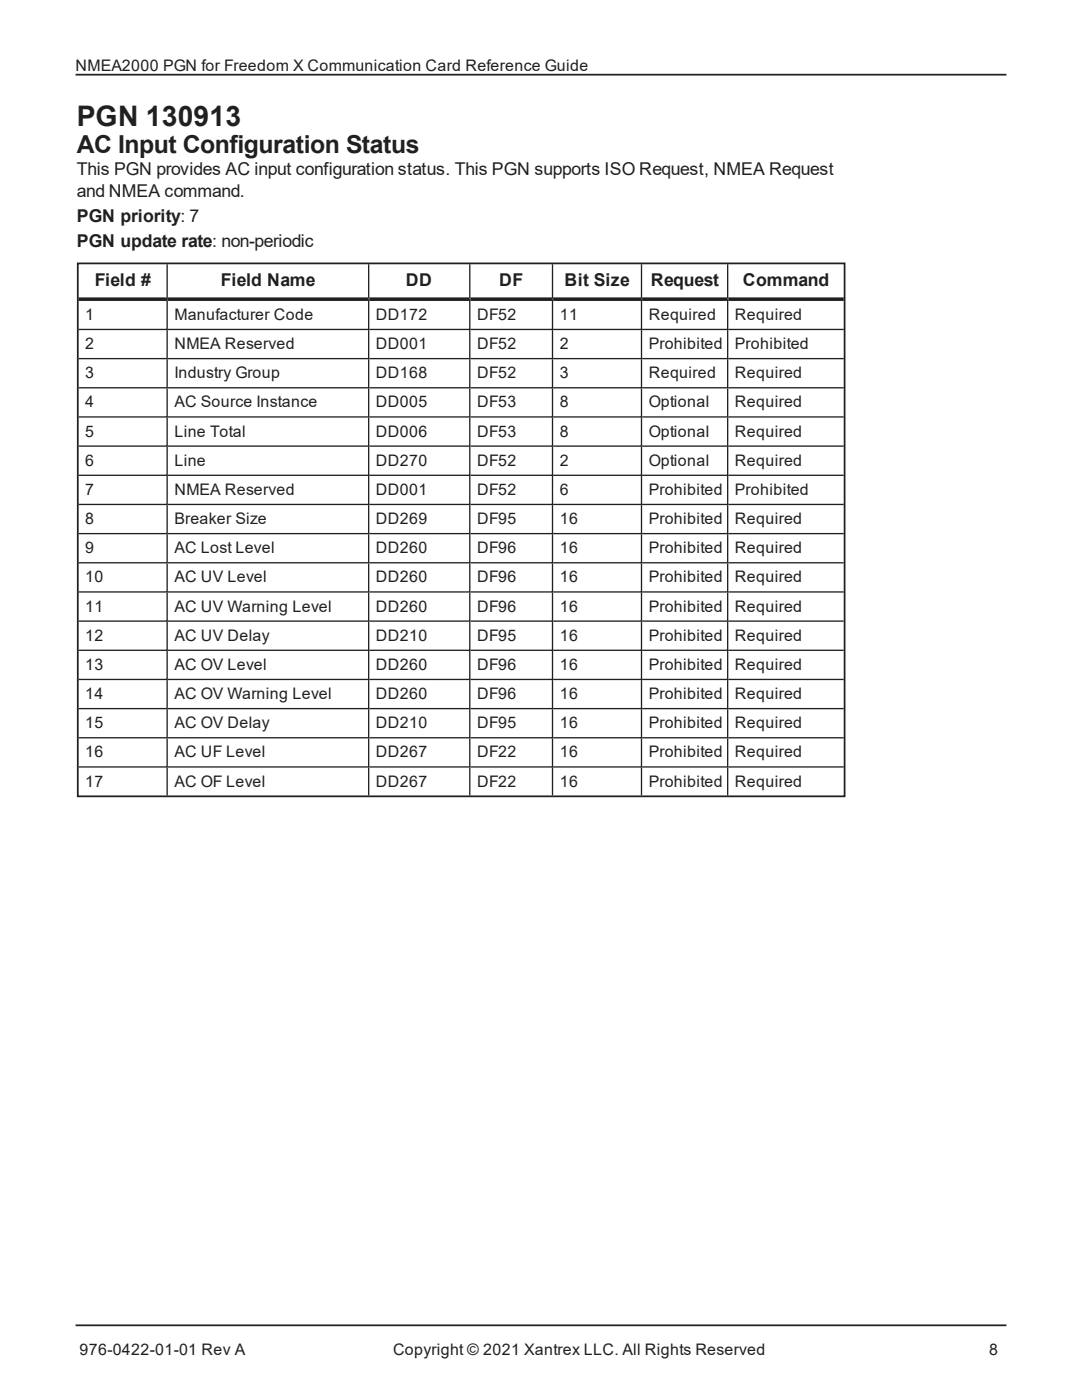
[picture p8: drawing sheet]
<svg xmlns="http://www.w3.org/2000/svg" width="216mm" height="279mm" viewBox="0 0 216 279" stroke-linecap="round" stroke-linejoin="round" font-family="sans-serif">
<defs><g id="words">
<text font-size="5.6" fill="#231f20" x="15.3" y="25.1">PGN 130913</text>
<text font-size="4.9" fill="#231f20" x="15.3" y="30.5">AC Input Configuration Status</text>
<g font-size="3.5" fill="#231f20">
<text x="15.3" y="35">This PGN provides AC input configuration status. This PGN supports ISO Request, NMEA Request</text>
<text x="15.3" y="39.2">and NMEA command.</text>
<text x="15.3" y="44.3">PGN priority: 7</text>
<text x="15.3" y="49.3">PGN update rate: non-periodic</text>
<text x="18.9" y="57.1">Field #</text>
<text x="44.1" y="57.1">Field Name</text>
<text x="81" y="57.1">DD</text>
<text x="99.6" y="57.1">DF</text>
<text x="112.6" y="57.1">Bit Size</text>
<text x="129.9" y="57.1">Request</text>
<text x="148.2" y="57.1">Command</text>
</g>
<g font-size="3.2" fill="#231f20">
<text x="15.1" y="14.1">NMEA2000 PGN for Freedom X Communication Card Reference Guide</text>
<text x="17" y="63.9">1</text>
<text x="34.8" y="63.9">Manufacturer Code</text>
<text x="75" y="63.9">DD172</text>
<text x="95.2" y="63.9">DF52</text>
<text x="111.7" y="63.9">11</text>
<text x="129.5" y="63.9">Required</text>
<text x="146.7" y="63.9">Required</text>
<text x="17" y="69.7">2</text>
<text x="34.8" y="69.7">NMEA Reserved</text>
<text x="75" y="69.7">DD001</text>
<text x="95.2" y="69.7">DF52</text>
<text x="111.7" y="69.7">2</text>
<text x="129.5" y="69.7">Prohibited</text>
<text x="146.7" y="69.7">Prohibited</text>
<text x="17" y="75.5">3</text>
<text x="34.8" y="75.5">Industry Group</text>
<text x="75" y="75.5">DD168</text>
<text x="95.2" y="75.5">DF52</text>
<text x="111.7" y="75.5">3</text>
<text x="129.5" y="75.5">Required</text>
<text x="146.7" y="75.5">Required</text>
<text x="17" y="81.3">4</text>
<text x="34.8" y="81.3">AC Source Instance</text>
<text x="75" y="81.3">DD005</text>
<text x="95.2" y="81.3">DF53</text>
<text x="111.7" y="81.3">8</text>
<text x="129.5" y="81.3">Optional</text>
<text x="146.7" y="81.3">Required</text>
<text x="17" y="87.1">5</text>
<text x="34.8" y="87.1">Line Total</text>
<text x="75" y="87.1">DD006</text>
<text x="95.2" y="87.1">DF53</text>
<text x="111.7" y="87.1">8</text>
<text x="129.5" y="87.1">Optional</text>
<text x="146.7" y="87.1">Required</text>
<text x="17" y="93">6</text>
<text x="34.8" y="93">Line</text>
<text x="75" y="93">DD270</text>
<text x="95.2" y="93">DF52</text>
<text x="111.7" y="93">2</text>
<text x="129.5" y="93">Optional</text>
<text x="146.7" y="93">Required</text>
<text x="17" y="98.8">7</text>
<text x="34.8" y="98.8">NMEA Reserved</text>
<text x="75" y="98.8">DD001</text>
<text x="95.2" y="98.8">DF52</text>
<text x="111.7" y="98.8">6</text>
<text x="129.5" y="98.8">Prohibited</text>
<text x="146.7" y="98.8">Prohibited</text>
<text x="17" y="104.6">8</text>
<text x="34.8" y="104.6">Breaker Size</text>
<text x="75" y="104.6">DD269</text>
<text x="95.2" y="104.6">DF95</text>
<text x="111.7" y="104.6">16</text>
<text x="129.5" y="104.6">Prohibited</text>
<text x="146.7" y="104.6">Required</text>
<text x="17" y="110.4">9</text>
<text x="34.8" y="110.4">AC Lost Level</text>
<text x="75" y="110.4">DD260</text>
<text x="95.2" y="110.4">DF96</text>
<text x="111.7" y="110.4">16</text>
<text x="129.5" y="110.4">Prohibited</text>
<text x="146.7" y="110.4">Required</text>
<text x="17" y="116.2">10</text>
<text x="34.8" y="116.2">AC UV Level</text>
<text x="75" y="116.2">DD260</text>
<text x="95.2" y="116.2">DF96</text>
<text x="111.7" y="116.2">16</text>
<text x="129.5" y="116.2">Prohibited</text>
<text x="146.7" y="116.2">Required</text>
<text x="17" y="122.1">11</text>
<text x="34.8" y="122.1">AC UV Warning Level</text>
<text x="75" y="122.1">DD260</text>
<text x="95.2" y="122.1">DF96</text>
<text x="111.7" y="122.1">16</text>
<text x="129.5" y="122.1">Prohibited</text>
<text x="146.7" y="122.1">Required</text>
<text x="17" y="127.9">12</text>
<text x="34.8" y="127.9">AC UV Delay</text>
<text x="75" y="127.9">DD210</text>
<text x="95.2" y="127.9">DF95</text>
<text x="111.7" y="127.9">16</text>
<text x="129.5" y="127.9">Prohibited</text>
<text x="146.7" y="127.9">Required</text>
<text x="17" y="133.7">13</text>
<text x="34.8" y="133.7">AC OV Level</text>
<text x="75" y="133.7">DD260</text>
<text x="95.2" y="133.7">DF96</text>
<text x="111.7" y="133.7">16</text>
<text x="129.5" y="133.7">Prohibited</text>
<text x="146.7" y="133.7">Required</text>
<text x="17" y="139.5">14</text>
<text x="34.8" y="139.5">AC OV Warning Level</text>
<text x="75" y="139.5">DD260</text>
<text x="95.2" y="139.5">DF96</text>
<text x="111.7" y="139.5">16</text>
<text x="129.5" y="139.5">Prohibited</text>
<text x="146.7" y="139.5">Required</text>
<text x="17" y="145.4">15</text>
<text x="34.8" y="145.4">AC OV Delay</text>
<text x="75" y="145.4">DD210</text>
<text x="95.2" y="145.4">DF95</text>
<text x="111.7" y="145.4">16</text>
<text x="129.5" y="145.4">Prohibited</text>
<text x="146.7" y="145.4">Required</text>
<text x="17" y="151.2">16</text>
<text x="34.8" y="151.2">AC UF Level</text>
<text x="75" y="151.2">DD267</text>
<text x="95.2" y="151.2">DF22</text>
<text x="111.7" y="151.2">16</text>
<text x="129.5" y="151.2">Prohibited</text>
<text x="146.7" y="151.2">Required</text>
<text x="17" y="157">17</text>
<text x="34.8" y="157">AC OF Level</text>
<text x="75" y="157">DD267</text>
<text x="95.2" y="157">DF22</text>
<text x="111.7" y="157">16</text>
<text x="129.5" y="157">Prohibited</text>
<text x="146.7" y="157">Required</text>
<text x="15.9" y="270.4">976-0422-01-01 Rev A</text>
<text x="78.4" y="270.5">Copyright © 2021 Xantrex LLC. All Rights Reserved</text>
<text x="197.4" y="270.4">8</text>
</g>
</g></defs>
<path d="M15.1 14.9h185.7M15.5 52.6h153v106.3h-153zM15.1 264.5h185.7" fill="none" stroke="#231f20" stroke-width=".35"/>
<path d="M33.4 52.7v7.4" fill="none" stroke="#231f20" stroke-width=".26"/>
<path d="M15.7 59.4h17.5l.3 .7h-17.8z" fill-rule="evenodd" fill="#231f20"/>
<path d="M73.6 52.7v7.4" fill="none" stroke="#231f20" stroke-width=".26"/>
<path d="M33.5 59.4h39.9l.3 .7h-40.2z" fill-rule="evenodd" fill="#231f20"/>
<path d="M93.7 52.7v7.4" fill="none" stroke="#231f20" stroke-width=".26"/>
<path d="M73.7 59.4h19.9l.3 .7h-20.2z" fill-rule="evenodd" fill="#231f20"/>
<path d="M110.2 52.7v7.4" fill="none" stroke="#231f20" stroke-width=".26"/>
<path d="M93.9 59.4h16.2l.3 .7h-16.5z" fill-rule="evenodd" fill="#231f20"/>
<path d="M128 52.7v7.4" fill="none" stroke="#231f20" stroke-width=".26"/>
<path d="M110.4 59.4h17.5l.2 .7h-17.7z" fill-rule="evenodd" fill="#231f20"/>
<path d="M145.2 52.7v7.4" fill="none" stroke="#231f20" stroke-width=".26"/>
<path d="M128.1 59.4h17l.2 .7h-17.2z" fill-rule="evenodd" fill="#231f20"/>
<path d="M145.3 59.7h23.1" fill="none" stroke="#231f20" stroke-width=".71" stroke-linecap="butt"/>
<g fill="none" stroke="#231f20" stroke-width=".26">
<path d="M33.4 60.1v5.6h-17.7M33.4 65.9v5.7h-17.7M33.4 71.7v5.7h-17.7M33.4 77.5v5.7h-17.7M73.6 60.1v5.6h-40.1M73.6 65.9v5.7h-40.1M73.6 71.7v5.7h-40.1M73.6 77.5v5.7h-40.1M93.7 60.1v5.6h-20M93.7 65.9v5.7h-20M93.7 71.7v5.7h-20M93.7 77.5v5.7h-20"/>
<path d="M110.2 60.1v5.6h-16.3M110.2 65.9v5.7h-16.3M110.2 71.7v5.7h-16.3M110.2 77.5v5.7h-16.3M128 60.1v5.6h-17.6M128 65.9v5.7h-17.6M128 71.7v5.7h-17.6M128 77.5v5.7h-17.6M145.2 60.1v5.6h-17.1M145.2 65.9v5.7h-17.1M145.2 71.7v5.7h-17.1M145.2 77.5v5.7h-17.1"/>
<path d="M145.3 65.7h23.1M145.3 71.6h23.1M145.3 77.4h23.1M33.4 83.3v5.7h-17.7M33.4 89.2v5.7h-17.7M33.4 95v5.7h-17.7M73.6 83.3v5.7h-40.1M73.6 89.2v5.7h-40.1M73.6 95v5.7h-40.1M93.7 83.3v5.7h-20M93.7 89.2v5.7h-20M93.7 95v5.7h-20"/>
<path d="M110.2 83.3v5.7h-16.3M110.2 89.2v5.7h-16.3M110.2 95v5.7h-16.3M128 83.3v5.7h-17.6M128 89.2v5.7h-17.6M128 95v5.7h-17.6M145.2 83.3v5.7h-17.1M145.2 89.2v5.7h-17.1M145.2 95v5.7h-17.1M145.3 83.2h23.1M145.3 89h23.1M145.3 94.9h23.1"/>
<path d="M33.4 100.8v5.7h-17.7M33.4 106.6v5.7h-17.7M33.4 112.4v5.7h-17.7M33.4 118.3v5.7h-17.7M73.6 100.8v5.7h-40.1M73.6 106.6v5.7h-40.1M73.6 112.4v5.7h-40.1M73.6 118.3v5.7h-40.1M93.7 100.8v5.7h-20M93.7 106.6v5.7h-20M93.7 112.4v5.7h-20M93.7 118.3v5.7h-20"/>
<path d="M110.2 100.8v5.7h-16.3M110.2 106.6v5.7h-16.3M110.2 112.4v5.7h-16.3M110.2 118.3v5.7h-16.3M128 100.8v5.7h-17.6M128 106.6v5.7h-17.6M128 112.4v5.7h-17.6M128 118.3v5.7h-17.6M145.2 100.8v5.7h-17.1M145.2 106.6v5.7h-17.1M145.2 112.4v5.7h-17.1M145.2 118.3v5.7h-17.1"/>
<path d="M145.3 100.7h23.1M145.3 106.5h23.1M145.3 112.3h23.1M145.3 118.1h23.1M33.4 124.1v5.7h-17.7M33.4 129.9v5.7h-17.7M33.4 135.7v5.7h-17.7M73.6 124.1v5.7h-40.1M73.6 129.9v5.7h-40.1M73.6 135.7v5.7h-40.1M93.7 124.1v5.7h-20M93.7 129.9v5.7h-20"/>
<path d="M93.7 135.7v5.7h-20M110.2 124.1v5.7h-16.3M110.2 129.9v5.7h-16.3M110.2 135.7v5.7h-16.3M128 124.1v5.7h-17.6M128 129.9v5.7h-17.6M128 135.7v5.7h-17.6M145.2 124.1v5.7h-17.1M145.2 129.9v5.7h-17.1M145.2 135.7v5.7h-17.1M145.3 124h23.1M145.3 129.8h23.1"/>
<path d="M145.3 135.6h23.1M33.4 141.6v5.6h-17.7M33.4 147.4v5.7h-17.7M33.4 153.2v5.6M73.6 141.6v5.6h-40.1M73.6 147.4v5.7h-40.1M73.6 153.2v5.6M93.7 141.6v5.6h-20M93.7 147.4v5.7h-20M93.7 153.2v5.6M110.2 141.6v5.6h-16.3M110.2 147.4v5.7h-16.3"/>
<path d="M110.2 153.2v5.6M128 141.6v5.6h-17.6M128 147.4v5.7h-17.6M128 153.2v5.6M145.2 141.6v5.6h-17.1M145.2 147.4v5.7h-17.1M145.2 153.2v5.6M145.3 141.4h23.1M145.3 147.2h23.1M145.3 153.1h23.1"/>
</g>
<use href="#words"/>
</svg>
